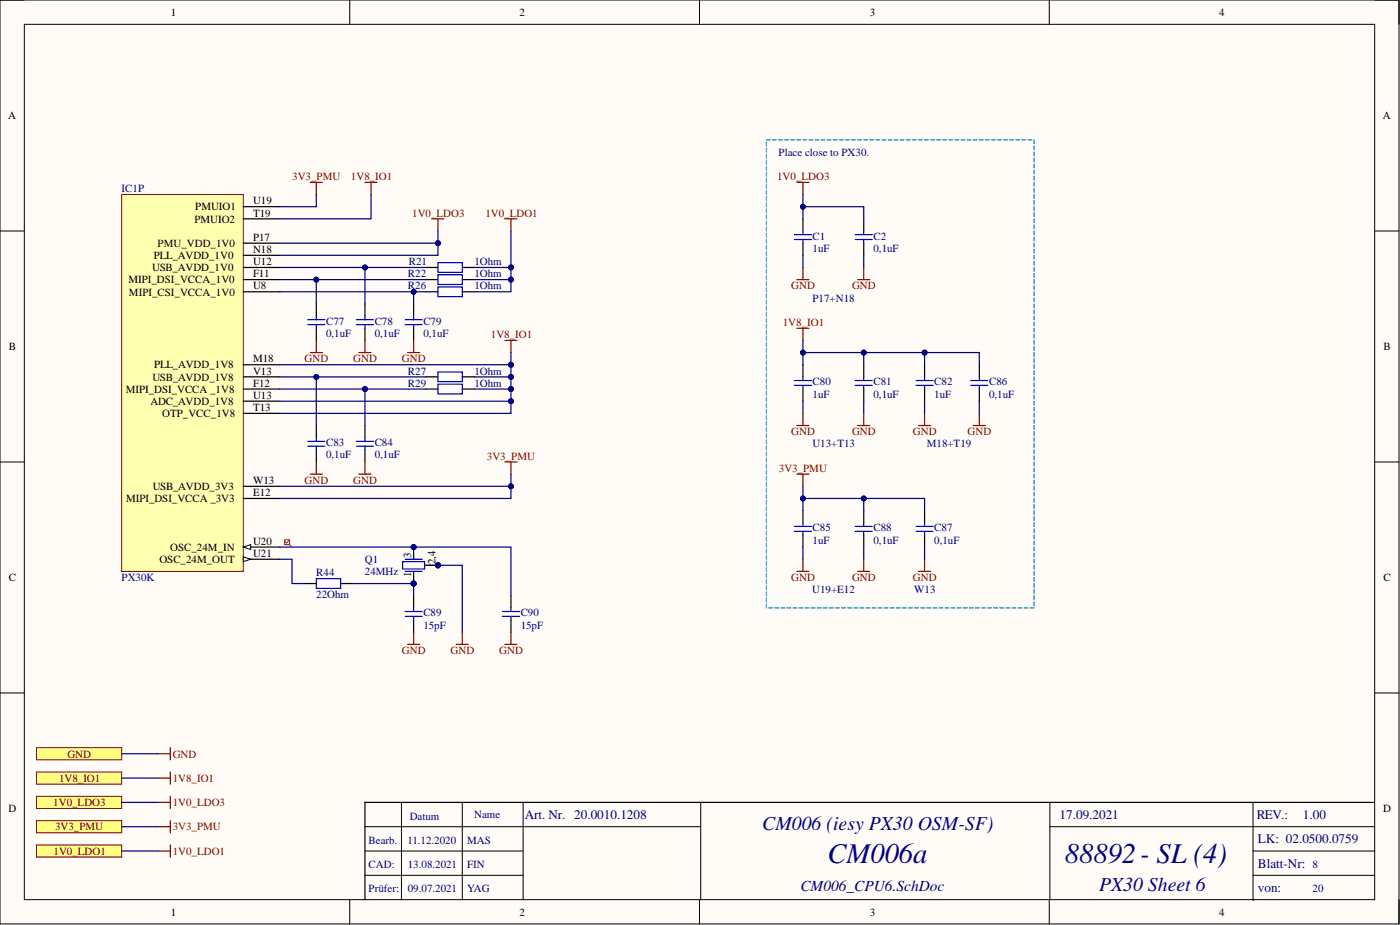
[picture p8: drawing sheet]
<svg xmlns="http://www.w3.org/2000/svg" width="292mm" height="193mm" viewBox="0 0 292 193" stroke-linecap="round" stroke-linejoin="round" font-family="sans-serif">
<defs><g id="words">
<g font-size="6" fill="#000080">
<text x="172.7" y="180.1">CM006a</text>
<text x="222.2" y="180.1">88892- SL (4)</text>
</g>
<g font-size="4.1" fill="#000080">
<text x="159" y="173.1">CM006 (iesy PX30 OSM-SF)</text>
<text x="229.3" y="185.8">PX30 Sheet 6</text>
</g>
<text font-size="3.2" fill="#000080" x="167" y="186">CM006_CPU6.SchDoc</text>
<g font-size="2.7" fill="#000080">
<text x="109.5" y="170.9">Art. Nr. 20.0010.1208</text>
<text x="221.1" y="170.9">17.09.2021</text>
<text x="262.2" y="170.9">REV.:</text>
<text x="271.8" y="170.9">1.00</text>
<text x="262.5" y="175.9">LK: 02.0500.0759</text>
<text x="262.5" y="181">Blatt-Nr:</text>
<text x="262.5" y="186.1">von:</text>
</g>
<g font-size="2.3">
<text x="35.6" y="3.3">1</text>
<text x="108.4" y="3.3">2</text>
<text x="181.5" y="3.3">3</text>
<text x="254.4" y="3.3">4</text>
<text x="1.7" y="24.9">A</text>
<text x="288.5" y="24.9">A</text>
<text x="40.5" y="46.4">PMUIO2</text>
<text x="40.7" y="43.9">PMUIO1</text>
<text x="52.8" y="42.6">U19</text>
<text x="52.8" y="45.2">T19</text>
<text x="32.9" y="51.5">PMU_VDD_1V0</text>
<text x="52.8" y="50.2">P17</text>
<text x="52.8" y="52.8">N18</text>
<text x="26.8" y="59.1">MIPI_DSI_VCCA_1V0</text>
<text x="31.7" y="56.6">USB_AVDD_1V0</text>
<text x="32.1" y="54">PLL_AVDD_1V0</text>
<text x="52.8" y="55.3">U12</text>
<text x="52.8" y="57.8">F11</text>
<text x="26.9" y="61.7">MIPI_CSI_VCCA_1V0</text>
<text x="52.8" y="60.4">U8</text>
<text x="1.8" y="73.1">B</text>
<text x="32.2" y="76.9">PLL_AVDD_1V8</text>
<text x="52.8" y="75.6">M18</text>
<text x="288.7" y="73.1">B</text>
<text x="26.3" y="81.9">MIPI_DSI_VCCA _1V8</text>
<text x="31.8" y="79.4">USB_AVDD_1V8</text>
<text x="52.8" y="78.1">V13</text>
<text x="52.8" y="80.7">F12</text>
<text x="52.8" y="83.2">U13</text>
<text x="31.4" y="84.5">ADC_AVDD_1V8</text>
<text x="33.8" y="87">OTP_VCC_1V8</text>
<text x="52.8" y="85.7">T13</text>
<text x="52.8" y="101">W13</text>
<text x="26.3" y="104.8">MIPI_DSI_VCCA _3V3</text>
<text x="31.9" y="102.2">USB_AVDD_3V3</text>
<text x="52.8" y="103.5">E12</text>
<text x="52.8" y="113.6">U20</text>
<text x="33.3" y="117.4">OSC_24M_OUT</text>
<text x="35.5" y="114.9">OSC_24M_IN</text>
<text x="52.8" y="116.2">U21</text>
<text x="85.8" y="116.4" transform="rotate(-90 85.8 116.4)">3</text>
<text x="90.9" y="117.7" transform="rotate(-90 90.9 117.7)">2,4</text>
<text x="1.8" y="121.3">C</text>
<text x="85.8" y="120.3" transform="rotate(-90 85.8 120.3)">1</text>
<text x="288.6" y="121.3">C</text>
<text x="1.8" y="169.4">D</text>
<text x="288.6" y="169.4">D</text>
<text x="35.6" y="191">1</text>
<text x="108.4" y="191">2</text>
<text x="181.5" y="191">3</text>
<text x="254.4" y="191">4</text>
</g>
<g font-size="2.3" fill="#000080">
<text x="162.4" y="32.5">Place close to PX30.</text>
<text x="25.4" y="40.1">IC1P</text>
<text x="169.6" y="50">C1</text>
<text x="169.6" y="52.5">1uF</text>
<text x="182.2" y="50">C2</text>
<text x="182.2" y="52.5">0,1uF</text>
<text x="85.1" y="57.8">R22</text>
<text x="85.3" y="55.3">R21</text>
<text x="99" y="55.3">1Ohm</text>
<text x="99" y="57.8">1Ohm</text>
<text x="85.1" y="60.4">R26</text>
<text x="99" y="60.4">1Ohm</text>
<text x="169.5" y="62.9">P17+N18</text>
<text x="68" y="67.7">C77</text>
<text x="68" y="70.3">0,1uF</text>
<text x="78.2" y="67.7">C78</text>
<text x="78.2" y="70.3">0,1uF</text>
<text x="88.3" y="67.7">C79</text>
<text x="88.3" y="70.3">0,1uF</text>
<text x="85.1" y="78.1">R27</text>
<text x="85.1" y="80.7">R29</text>
<text x="99" y="78.1">1Ohm</text>
<text x="99" y="80.7">1Ohm</text>
<text x="169.6" y="80.4">C80</text>
<text x="169.6" y="83">1uF</text>
<text x="182.2" y="80.4">C81</text>
<text x="182.2" y="83">0,1uF</text>
<text x="194.9" y="80.4">C82</text>
<text x="194.9" y="83">1uF</text>
<text x="206.4" y="80.4">C86</text>
<text x="206.4" y="83">0,1uF</text>
<text x="68" y="93.1">C83</text>
<text x="68" y="95.6">0,1uF</text>
<text x="78.2" y="93.1">C84</text>
<text x="78.2" y="95.6">0,1uF</text>
<text x="169.5" y="93.4">U13+T13</text>
<text x="193.4" y="93.4">M18+T19</text>
<text x="169.6" y="110.9">C85</text>
<text x="169.6" y="113.4">1uF</text>
<text x="182.2" y="110.9">C88</text>
<text x="182.2" y="113.4">0,1uF</text>
<text x="194.9" y="110.9">C87</text>
<text x="194.9" y="113.4">0,1uF</text>
<text x="76.1" y="117.4">Q1</text>
<text x="76.1" y="120">24MHz</text>
<text x="25.4" y="121.3">PX30K</text>
<text x="66" y="120.2">R44</text>
<text x="66" y="124.8">22Ohm</text>
<text x="169.4" y="123.8">U19+E12</text>
<text x="190.8" y="123.8">W13</text>
<text x="88.3" y="128.6">C89</text>
<text x="88.3" y="131.1">15pF</text>
<text x="108.6" y="128.6">C90</text>
<text x="108.6" y="131.1">15pF</text>
<text x="85.5" y="171">Datum</text>
<text x="98.9" y="170.7">Name</text>
<text x="76.9" y="176">Bearb.</text>
<text x="85" y="176">11.12.2020</text>
<text x="97.5" y="176">MAS</text>
<text x="76.9" y="181.1">CAD:</text>
<text x="85.1" y="181.1">13.08.2021</text>
<text x="97.5" y="181.1">FIN</text>
<text x="273.9" y="181.1">8</text>
<text x="76.9" y="186.2">Prüfer:</text>
<text x="85.1" y="186.2">09.07.2021</text>
<text x="97.5" y="186.2">YAG</text>
<text x="273.9" y="186.2">20</text>
</g>
<g font-size="2.3" fill="#800000">
<text x="61" y="37.6">3V3_PMU</text>
<text x="73.2" y="37.6">1V8_IO1</text>
<text x="162.1" y="37.6">1V0_LDO3</text>
<text x="86" y="45.2">1V0_LDO3</text>
<text x="101.3" y="45.2">1V0_LDO1</text>
<text x="165.1" y="60.4">GND</text>
<text x="177.8" y="60.4">GND</text>
<text x="102.4" y="70.5">1V8_IO1</text>
<text x="163.3" y="68">1V8_IO1</text>
<text x="63.6" y="75.6">GND</text>
<text x="73.7" y="75.6">GND</text>
<text x="83.9" y="75.6">GND</text>
<text x="101.6" y="95.9">3V3_PMU</text>
<text x="165.1" y="90.8">GND</text>
<text x="177.8" y="90.8">GND</text>
<text x="190.5" y="90.8">GND</text>
<text x="201.9" y="90.8">GND</text>
<text x="63.6" y="101">GND</text>
<text x="73.7" y="101">GND</text>
<text x="162.5" y="98.4">3V3_PMU</text>
<text x="165.1" y="121.3">GND</text>
<text x="177.8" y="121.3">GND</text>
<text x="190.5" y="121.3">GND</text>
<text x="83.9" y="136.5">GND</text>
<text x="94" y="136.5">GND</text>
<text x="104.2" y="136.5">GND</text>
<text x="14.1" y="158">GND</text>
<text x="36" y="158">GND</text>
<text x="12.3" y="163.1">1V8_IO1</text>
<text x="36" y="163.1">1V8_IO1</text>
<text x="11.1" y="168.2">1V0_LDO3</text>
<text x="11.5" y="173.2">3V3_PMU</text>
<text x="36" y="168.2">1V0_LDO3</text>
<text x="36" y="173.2">3V3_PMU</text>
<text x="11.2" y="178.3">1V0_LDO1</text>
<text x="36" y="178.3">1V0_LDO1</text>
</g>
</g></defs>
<path d="M0 0h291.9v192.8h-291.9z" fill-rule="evenodd" fill="#fffcf8"/>
<path d="M0 0h291.9v192.8h-291.9z" fill="none" stroke="#000" stroke-width=".21"/>
<path d="M5.1 5.1h281.7v182.6h-281.7z" fill-rule="evenodd" fill="#fffcf8"/>
<g fill="none" stroke="#000" stroke-width=".21">
<path d="M0 0h5.1M5.1 5.1h281.7v182.6h-281.7zM73 0v5.1M145.9 0v5.1M218.9 0v5.1M286.8 0h5.1v5.1M0 48.2h5.1M286.8 48.2h5.1M0 96.4h5.1M286.8 96.4h5.1M0 144.6h5.1M286.8 144.6h5.1"/>
<path d="M76.1 172.5h70.1M76.1 177.5h33M83.8 167.4v20.3M96.5 167.4v20.3M109.1 167.4v20.3M146.2 167.4v20.3M219 172.5h67.8M219 167.4v20.3M261.4 177.5h25.4M261.4 167.4v20.4h.2M73 187.7v5.1M76.1 182.6h33"/>
<path d="M145.9 187.7v5.1M218.9 187.7v5.1M261.4 182.6h25.4M291.9 187.7v5.1"/>
</g>
<path d="M86.3 124.3v2.5M86.3 129.3v2.6M106.6 124.3v2.5M106.6 129.3v2.6M286.6 167.4h-210.5v20.3" fill="none" stroke="#000" stroke-width=".25"/>
<path d="M85 134.4h2.6M86.3 131.9v2.5M95.2 134.4h2.5M96.5 131.9v2.5M105.3 134.4h2.6M106.6 131.9v2.5" fill="none" stroke="#800000" stroke-width=".25"/>
<path d="M84.5 127.6h3.6M84.5 128.6h3.6M86.3 126.8v.8M86.3 128.6v.7M104.8 127.6h3.6M104.8 128.6h3.6M106.6 126.8v.8M106.6 128.6v.7" fill="none" stroke="#00f" stroke-width=".25"/>
<circle cx="86.3" cy="121.7" r=".51" fill="#000080"/>
<circle cx="86.3" cy="121.7" r=".51" fill="none" stroke="#000080" stroke-width=".21"/>
<circle cx="91.4" cy="117.9" r=".51" fill="#000080"/>
<circle cx="91.4" cy="117.9" r=".51" fill="none" stroke="#000080" stroke-width=".21"/>
<circle cx="86.3" cy="114.1" r=".51" fill="#000080"/>
<circle cx="86.3" cy="114.1" r=".51" fill="none" stroke="#000080" stroke-width=".21"/>
<circle cx="91.4" cy="117.9" r=".51" fill="#000080"/>
<circle cx="91.4" cy="117.9" r=".51" fill="none" stroke="#000080" stroke-width=".21"/>
<path d="M86.3 119.2v2.5" fill="none" stroke="#000" stroke-width=".25"/>
<circle cx="86.3" cy="121.7" r=".51" fill="#000080"/>
<circle cx="86.3" cy="121.7" r=".51" fill="none" stroke="#000080" stroke-width=".21"/>
<path d="M88.8 117.9h2.6" fill="none" stroke="#000" stroke-width=".25"/>
<circle cx="91.4" cy="117.9" r=".51" fill="#000080"/>
<circle cx="91.4" cy="117.9" r=".51" fill="none" stroke="#000080" stroke-width=".21"/>
<path d="M86.3 114.1v2.6" fill="none" stroke="#000" stroke-width=".25"/>
<circle cx="86.3" cy="114.1" r=".51" fill="#000080"/>
<circle cx="86.3" cy="114.1" r=".51" fill="none" stroke="#000080" stroke-width=".21"/>
<path d="M88.6 117.9h2.8" fill="none" stroke="#000" stroke-width=".25"/>
<circle cx="91.4" cy="117.9" r=".51" fill="#000080"/>
<circle cx="91.4" cy="117.9" r=".51" fill="none" stroke="#000080" stroke-width=".21"/>
<g fill="none" stroke="#00f" stroke-width=".25">
<path d="M91.4 54.8h5.1v2h-5.1zM91.4 57.3h5.1v2h-5.1zM91.4 59.9h5.1v2h-5.1zM165.7 49h3.6M165.7 50h3.6M167.5 48.2v.8M167.5 50v.7M178.4 49h3.6M178.4 50h3.6M180.2 48.2v.8M180.2 50v.7M64.2 66.7h3.6"/>
<path d="M64.2 67.7h3.6M66 65.9v.8M66 67.7v.8M74.4 66.7h3.5M74.4 67.7h3.5M76.1 65.9v.8M76.1 67.7v.8M84.5 66.7h3.6M84.5 67.7h3.6M86.3 65.9v.8M86.3 67.7v.8M91.4 77.6h5.1v2h-5.1z"/>
<path d="M165.7 79.4h3.6M167.5 78.6v.8M178.4 79.4h3.6M180.2 78.6v.8M191.1 79.4h3.6M192.9 78.6v.8M202.5 79.4h3.6M204.3 78.6v.8M64.2 92.1h3.6M64.2 93.1h3.6M66 91.3v.8M66 93.1v.7"/>
<path d="M74.4 92.1h3.5M74.4 93.1h3.5M76.1 91.3v.8M76.1 93.1v.7M91.4 80.1h5.1v2.1h-5.1zM165.7 80.4h3.6M167.5 80.4v.8M178.4 80.4h3.6M180.2 80.4v.8M191.1 80.4h3.6M192.9 80.4v.8M202.5 80.4h3.6"/>
<path d="M204.3 80.4v.8M84 117.2h4.6v1.5h-4.6zM84.5 119.2h3.6M84.5 116.7h3.6M165.7 109.8h3.6M165.7 110.8h3.6M167.5 109.1v.7M167.5 110.8v.8M178.4 109.8h3.6M178.4 110.8h3.6M180.2 109.1v.7M180.2 110.8v.8"/>
<path d="M191.1 109.8h3.6M191.1 110.8h3.6M192.9 109.1v.7M192.9 110.8v.8"/>
</g>
<g fill="none" stroke="#000" stroke-width=".25">
<path d="M88.8 55.8h2.6M88.8 58.3h2.6M96.5 55.8h2.5M96.5 58.3h2.5M167.5 45.7v2.5M167.5 50.7v2.6M180.2 45.7v2.5M180.2 50.7v2.6M66 63.4v2.5M66 68.5v2.5M76.1 63.4v2.5M76.1 68.5v2.5"/>
<path d="M86.3 63.4v2.5M86.3 68.5v2.5M88.8 78.6h2.6M88.8 60.9h2.6M96.5 78.6h2.5M96.5 60.9h2.5M167.5 76.1v2.5M180.2 76.1v2.5M192.9 76.1v2.5M204.3 76.1v2.5M66 88.8v2.5M66 93.8v2.6"/>
<path d="M76.1 88.8v2.5M76.1 93.8v2.6M88.8 81.2h2.6M96.5 81.2h2.5M167.5 81.2v2.5M180.2 81.2v2.5M192.9 81.2v2.5M204.3 81.2v2.5M167.5 106.5v2.6M167.5 111.6v2.5M180.2 106.5v2.6M180.2 111.6v2.5"/>
<path d="M192.9 106.5v2.6M192.9 111.6v2.5"/>
</g>
<g fill="none" stroke="#800000" stroke-width=".25">
<path d="M64.7 38h2.6M66 38v2.6M166.3 38h2.5M167.5 38v2.6M105.3 45.7h2.6M106.6 45.7v2.5M166.3 58.3h2.5M167.5 55.8v2.5M178.9 58.3h2.6M180.2 55.8v2.5M64.7 73.6h2.6M66 71v2.6"/>
<path d="M74.9 73.6h2.5M76.1 71v2.6M85 73.6h2.6M86.3 71v2.6M105.3 71h2.6M106.6 71v2.6M166.3 68.5h2.5M167.5 68.5v2.5M64.7 98.9h2.6M66 96.4v2.5M74.9 98.9h2.5M76.1 96.4v2.5"/>
<path d="M105.3 96.4h2.6M106.6 96.4v2.5M166.3 88.8h2.5M166.3 98.9h2.5M167.5 86.2v2.6M167.5 98.9v2.6M178.9 88.8h2.6M180.2 86.2v2.6M191.6 88.8h2.6M192.9 86.2v2.6M203.1 88.8h2.5M204.3 86.2v2.6"/>
<path d="M166.3 119.2h2.5M167.5 116.7v2.5M178.9 119.2h2.6M180.2 116.7v2.5M191.6 119.2h2.6M192.9 116.7v2.5M33 177.5h2.5M35.5 176.3v2.5"/>
</g>
<g fill="none" stroke="#009cca" stroke-width=".25">
<path d="M159.9 29.2h.8M159.9 29.6v.8M159.9 30.9v.8M159.9 32.2v.8M159.9 33.4v.8M159.9 34.7v.8M159.9 36v.8M159.9 37.3v.7M159.9 38.5v.8M159.9 39.8v.8M161.2 29.2h.8M162.4 29.2h.8"/>
<path d="M163.7 29.2h.8M165 29.2h.8M166.3 29.2h.7M167.5 29.2h.8M168.8 29.2h.8M170.1 29.2h.8M171.3 29.2h.8M172.6 29.2h.8M173.9 29.2h.8M175.1 29.2h.8M176.4 29.2h.8M177.7 29.2h.8"/>
<path d="M178.9 29.2h.8M180.2 29.2h.8M181.5 29.2h.8M182.8 29.2h.7M184 29.2h.8M185.3 29.2h.8M186.6 29.2h.8M187.8 29.2h.8M189.1 29.2h.8M190.4 29.2h.8M191.6 29.2h.8M192.9 29.2h.8"/>
<path d="M194.2 29.2h.8M195.4 29.2h.8M196.7 29.2h.8M198 29.2h.8M199.3 29.2h.7M200.5 29.2h.8M201.8 29.2h.8M203.1 29.2h.8M204.3 29.2h.8M205.6 29.2h.8M206.9 29.2h.8M208.1 29.2h.8"/>
<path d="M209.4 29.2h.8M210.7 29.2h.8M211.9 29.2h.8M213.2 29.2h.8M214.5 29.2h.8M215.7 29.2v.8M215.7 30.4v.8M215.7 31.7v.8M215.7 33v.8M215.7 34.2v.8M215.7 35.5v.8M215.7 36.8v.8"/>
<path d="M215.7 38v.8M215.7 39.3v.8M159.9 41.1v.7M159.9 42.3v.8M159.9 43.6v.8M159.9 44.9v.8M159.9 46.1v.8M159.9 47.4v.8M159.9 48.7v.8M159.9 49.9v.8M159.9 51.2v.8M159.9 52.5v.8"/>
<path d="M159.9 53.7v.8M159.9 55v.8M159.9 56.3v.8M159.9 57.5v.8M159.9 58.8v.8M215.7 40.6v.8M215.7 41.8v.8M215.7 43.1v.8M215.7 44.4v.8M215.7 45.7v.7M215.7 46.9v.8M215.7 48.2v.8"/>
<path d="M215.7 49.5v.8M215.7 50.7v.8M215.7 52v.8M215.7 53.3v.8M215.7 54.5v.8M215.7 55.8v.8M215.7 57.1v.8M215.7 58.3v.8M215.7 59.6v.8M159.9 60.1v.8M159.9 61.3v.8M159.9 62.6v.8"/>
<path d="M159.9 63.9v.8M159.9 65.2v.7M159.9 66.4v.8M159.9 67.7v.8M159.9 69v.7M159.9 70.2v.8M159.9 71.5v.8M159.9 72.8v.8M159.9 74v.8M159.9 75.3v.8M159.9 76.6v.8M159.9 77.8v.8"/>
<path d="M159.9 79.1v.8M215.7 60.9v.8M215.7 62.1v.8M215.7 63.4v.8M215.7 64.7v.8M215.7 65.9v.8M215.7 67.2v.8M215.7 68.5v.8M215.7 69.7v.8M215.7 71v.8M215.7 72.3v.8M215.7 73.6v.7"/>
<path d="M215.7 74.8v.8M215.7 76.1v.8M215.7 77.4v.7M215.7 78.6v.8M215.7 79.9v.8M159.9 80.4v.8M159.9 81.6v.8M159.9 82.9v.8M159.9 84.2v.8M159.9 85.4v.8M159.9 86.7v.8M159.9 88v.8"/>
<path d="M159.9 89.2v.8M159.9 90.5v.8M159.9 91.8v.8M159.9 93v.8M159.9 94.3v.8M159.9 95.6v.8M159.9 96.9v.7M159.9 98.1v.8M159.9 99.4v.8M215.7 81.2v.8M215.7 82.4v.8M215.7 83.7v.8"/>
<path d="M215.7 85v.8M215.7 86.2v.8M215.7 87.5v.8M215.7 88.8v.8M215.7 90v.8M215.7 91.3v.8M215.7 92.6v.8M215.7 93.8v.8M215.7 95.1v.8M215.7 96.4v.8M215.7 97.6v.8M215.7 98.9v.8"/>
<path d="M159.9 100.7v.8M159.9 101.9v.8M159.9 103.2v.8M159.9 104.5v.8M159.9 105.7v.8M159.9 107v.8M159.9 108.3v.8M159.9 109.5v.8M159.9 110.8v.8M159.9 112.1v.8M159.9 113.3v.8M159.9 114.6v.8"/>
<path d="M159.9 115.9v.8M159.9 117.1v.8M159.9 118.4v.8M159.9 119.7v.8M215.7 100.2v.8M215.7 101.5v.7M215.7 102.7v.8M215.7 104v.8M215.7 105.3v.7M215.7 106.5v.8M215.7 107.8v.8M215.7 109.1v.8"/>
<path d="M215.7 110.3v.8M215.7 111.6v.8M215.7 112.9v.8M215.7 114.1v.8M215.7 115.4v.8M215.7 116.7v.8M215.7 117.9v.8M215.7 119.2v.8M159.9 120.9v.8M159.9 122.2v.8M159.9 123.5v.8M159.9 124.8v.7"/>
<path d="M159.9 126v.8M160.4 126.8h.8M161.7 126.8h.7M162.9 126.8h.8M164.2 126.8h.8M165.5 126.8h.8M166.7 126.8h.8M168 126.8h.8M169.3 126.8h.8M170.5 126.8h.8M171.8 126.8h.8M173.1 126.8h.8"/>
<path d="M174.3 126.8h.8M175.6 126.8h.8M176.9 126.8h.8M178.2 126.8h.7M179.4 126.8h.8M180.7 126.8h.8M182 126.8h.8M183.2 126.8h.8M184.5 126.8h.8M185.8 126.8h.8M187 126.8h.8M188.3 126.8h.8"/>
<path d="M189.6 126.8h.8M190.8 126.8h.8M192.1 126.8h.8M193.4 126.8h.8M194.6 126.8h.8M195.9 126.8h.8M197.2 126.8h.8M198.5 126.8h.8M199.7 126.8h.8M201 126.8h.8M202.3 126.8h.8M203.5 126.8h.8"/>
<path d="M204.8 126.8h.8M206.1 126.8h.8M207.3 126.8h.8M208.6 126.8h.8M209.9 126.8h.8M211.1 126.8h.8M212.4 126.8h.8M213.7 126.8h.8M215 126.8h.7M215.7 120.5v.8M215.7 121.7v.8M215.7 123v.8"/>
<path d="M215.7 124.3v.8M215.7 125.5v.8"/>
</g>
<path d="M7.6 176.3h17.8v2.5h-17.8z" fill-rule="evenodd" fill="#ffff80"/>
<path d="M7.6 176.3h17.8v2.5h-17.8z" fill="none" stroke="#800000" stroke-width=".21"/>
<path d="M33 162.3h2.5M33 167.4h2.5M35.5 161.1v2.5M35.5 166.1v2.6" fill="none" stroke="#800000" stroke-width=".25"/>
<path d="M7.6 161.1h17.8v2.5h-17.8z" fill-rule="evenodd" fill="#ffff80"/>
<path d="M7.6 161.1h17.8v2.5h-17.8z" fill="none" stroke="#800000" stroke-width=".21"/>
<path d="M7.6 166.1h17.8v2.6h-17.8z" fill-rule="evenodd" fill="#ffff80"/>
<path d="M7.6 166.1h17.8v2.6h-17.8z" fill="none" stroke="#800000" stroke-width=".21"/>
<path d="M7.6 171.2h17.8v2.5h-17.8z" fill-rule="evenodd" fill="#ffff80"/>
<path d="M7.6 171.2h17.8v2.5h-17.8z" fill="none" stroke="#800000" stroke-width=".21"/>
<path d="M33 157.2h2.5M35.5 156v2.5M33 172.5h2.5M35.5 171.2v2.5" fill="none" stroke="#800000" stroke-width=".25"/>
<path d="M7.6 156h17.8v2.5h-17.8z" fill-rule="evenodd" fill="#ffff80"/>
<path d="M7.6 156h17.8v2.5h-17.8z" fill="none" stroke="#800000" stroke-width=".21"/>
<path d="M90.1 45.7h2.5M91.4 45.7v2.5" fill="none" stroke="#800000" stroke-width=".25"/>
<path d="M59.4 112.6h1v1h-1zM60.3 112.8l-.5 .5-.3-.3M60.4 113.6l.5 .5" fill="none" stroke="#f00" stroke-width=".21"/>
<path d="M25.4 40.6h25.4v78.6h-25.4z" fill-rule="evenodd" fill="#ffffb0"/>
<path d="M25.4 40.6h25.4v78.6h-25.4z" fill="none" stroke="#800000" stroke-width=".21"/>
<g fill="none" stroke="#000" stroke-width=".25">
<path d="M50.8 50.7h7.6M50.8 43.1h7.6M50.8 45.7h7.6M50.8 53.3h7.6M50.8 55.8h7.6M50.8 58.3h7.6M50.8 78.6h7.6M50.8 76.1h7.6M50.8 60.9h7.6M50.8 81.2h7.6M50.8 83.7h7.6M50.8 86.2h7.6"/>
<path d="M50.8 101.5h7.6M50.8 104h7.6M50.8 114.1h7.6"/>
</g>
<path d="M50.8 114.1l1.5-.5v1z" fill="#f8fcff"/>
<path d="M50.8 114.1l1.5-.5v1z" fill="none" stroke="#000" stroke-width=".21"/>
<path d="M50.8 116.7h7.6" fill="none" stroke="#000" stroke-width=".25"/>
<path d="M50.8 116.2l1.5 .5-1.5 .5z" fill="#f8fcff"/>
<path d="M50.8 116.2l1.5 .5-1.5 .5z" fill="none" stroke="#000" stroke-width=".21"/>
<path d="M76.1 38h2.6M77.4 38v2.6" fill="none" stroke="#800000" stroke-width=".25"/>
<path d="M63.5 121.7h2.5M71.1 121.7h2.5" fill="none" stroke="#000" stroke-width=".25"/>
<path d="M66 120.7h5.1v2.1h-5.1z" fill="none" stroke="#00f" stroke-width=".25"/>
<path d="M91.4 117.9h5.1v14" fill="none" stroke="#000080" stroke-width=".25"/>
<circle cx="91.4" cy="117.9" r=".51" fill="#000080"/>
<circle cx="91.4" cy="117.9" r=".51" fill="none" stroke="#000080" stroke-width=".21"/>
<path d="M167.5 53.3v2.5M180.2 53.3v2.5M167.5 73.6h12.7v2.5M167.5 83.7v2.5M180.2 83.7v2.5M192.9 83.7v2.5M204.3 83.7v2.5M167.5 114.1v2.6M180.2 114.1v2.6M192.9 114.1v2.6" fill="none" stroke="#000080" stroke-width=".25"/>
<circle cx="180.2" cy="73.6" r=".51" fill="#000080"/>
<circle cx="180.2" cy="73.6" r=".51" fill="none" stroke="#000080" stroke-width=".21"/>
<circle cx="167.5" cy="73.6" r=".51" fill="#000080"/>
<circle cx="167.5" cy="73.6" r=".51" fill="none" stroke="#000080" stroke-width=".21"/>
<path d="M167.5 43.1h12.7v2.6" fill="none" stroke="#000080" stroke-width=".25"/>
<circle cx="167.5" cy="43.1" r=".51" fill="#000080"/>
<circle cx="167.5" cy="43.1" r=".51" fill="none" stroke="#000080" stroke-width=".21"/>
<path d="M106.6 76.1v2.5h-7.6" fill="none" stroke="#000080" stroke-width=".25"/>
<circle cx="106.6" cy="78.6" r=".51" fill="#000080"/>
<circle cx="106.6" cy="78.6" r=".51" fill="none" stroke="#000080" stroke-width=".21"/>
<circle cx="106.6" cy="76.1" r=".51" fill="#000080"/>
<circle cx="106.6" cy="76.1" r=".51" fill="none" stroke="#000080" stroke-width=".21"/>
<path d="M106.6 48.2v7.6h-7.6" fill="none" stroke="#000080" stroke-width=".25"/>
<circle cx="106.6" cy="55.8" r=".51" fill="#000080"/>
<circle cx="106.6" cy="55.8" r=".51" fill="none" stroke="#000080" stroke-width=".21"/>
<path d="M106.6 78.6v2.6h-7.6" fill="none" stroke="#000080" stroke-width=".25"/>
<circle cx="106.6" cy="81.2" r=".51" fill="#000080"/>
<circle cx="106.6" cy="81.2" r=".51" fill="none" stroke="#000080" stroke-width=".21"/>
<circle cx="106.6" cy="78.6" r=".51" fill="#000080"/>
<circle cx="106.6" cy="78.6" r=".51" fill="none" stroke="#000080" stroke-width=".21"/>
<path d="M106.6 83.7v2.5h-48.2" fill="none" stroke="#000080" stroke-width=".25"/>
<circle cx="106.6" cy="83.7" r=".51" fill="#000080"/>
<circle cx="106.6" cy="83.7" r=".51" fill="none" stroke="#000080" stroke-width=".21"/>
<path d="M106.6 81.2v2.5h-48.2" fill="none" stroke="#000080" stroke-width=".25"/>
<circle cx="106.6" cy="81.2" r=".51" fill="#000080"/>
<circle cx="106.6" cy="81.2" r=".51" fill="none" stroke="#000080" stroke-width=".21"/>
<circle cx="106.6" cy="83.7" r=".51" fill="#000080"/>
<circle cx="106.6" cy="83.7" r=".51" fill="none" stroke="#000080" stroke-width=".21"/>
<path d="M106.6 73.6v2.5h-48.2" fill="none" stroke="#000080" stroke-width=".25"/>
<circle cx="106.6" cy="76.1" r=".51" fill="#000080"/>
<circle cx="106.6" cy="76.1" r=".51" fill="none" stroke="#000080" stroke-width=".21"/>
<path d="M66 58.3v5.1" fill="none" stroke="#000080" stroke-width=".25"/>
<circle cx="66" cy="58.3" r=".51" fill="#000080"/>
<circle cx="66" cy="58.3" r=".51" fill="none" stroke="#000080" stroke-width=".21"/>
<path d="M76.1 55.8v7.6" fill="none" stroke="#000080" stroke-width=".25"/>
<circle cx="76.1" cy="55.8" r=".51" fill="#000080"/>
<circle cx="76.1" cy="55.8" r=".51" fill="none" stroke="#000080" stroke-width=".21"/>
<path d="M66 78.6v10.2" fill="none" stroke="#000080" stroke-width=".25"/>
<circle cx="66" cy="78.6" r=".51" fill="#000080"/>
<circle cx="66" cy="78.6" r=".51" fill="none" stroke="#000080" stroke-width=".21"/>
<path d="M76.1 81.2v7.6" fill="none" stroke="#000080" stroke-width=".25"/>
<circle cx="76.1" cy="81.2" r=".51" fill="#000080"/>
<circle cx="76.1" cy="81.2" r=".51" fill="none" stroke="#000080" stroke-width=".21"/>
<path d="M106.6 98.9v2.6h-48.2" fill="none" stroke="#000080" stroke-width=".25"/>
<circle cx="106.6" cy="101.5" r=".51" fill="#000080"/>
<circle cx="106.6" cy="101.5" r=".51" fill="none" stroke="#000080" stroke-width=".21"/>
<path d="M106.6 101.5v2.5h-48.2" fill="none" stroke="#000080" stroke-width=".25"/>
<circle cx="106.6" cy="101.5" r=".51" fill="#000080"/>
<circle cx="106.6" cy="101.5" r=".51" fill="none" stroke="#000080" stroke-width=".21"/>
<path d="M180.2 73.6h12.7v2.5" fill="none" stroke="#000080" stroke-width=".25"/>
<circle cx="180.2" cy="73.6" r=".51" fill="#000080"/>
<circle cx="180.2" cy="73.6" r=".51" fill="none" stroke="#000080" stroke-width=".21"/>
<circle cx="192.9" cy="73.6" r=".51" fill="#000080"/>
<circle cx="192.9" cy="73.6" r=".51" fill="none" stroke="#000080" stroke-width=".21"/>
<path d="M99 58.3h7.6" fill="none" stroke="#000080" stroke-width=".25"/>
<circle cx="106.6" cy="58.3" r=".51" fill="#000080"/>
<circle cx="106.6" cy="58.3" r=".51" fill="none" stroke="#000080" stroke-width=".21"/>
<path d="M86.3 60.9v2.5" fill="none" stroke="#000080" stroke-width=".25"/>
<circle cx="86.3" cy="60.9" r=".51" fill="#000080"/>
<circle cx="86.3" cy="60.9" r=".51" fill="none" stroke="#000080" stroke-width=".21"/>
<path d="M66 40.6v2.5h-7.6M167.5 71v5.1" fill="none" stroke="#000080" stroke-width=".25"/>
<circle cx="167.5" cy="73.6" r=".51" fill="#000080"/>
<circle cx="167.5" cy="73.6" r=".51" fill="none" stroke="#000080" stroke-width=".21"/>
<path d="M167.5 40.6v5.1" fill="none" stroke="#000080" stroke-width=".25"/>
<circle cx="167.5" cy="43.1" r=".51" fill="#000080"/>
<circle cx="167.5" cy="43.1" r=".51" fill="none" stroke="#000080" stroke-width=".21"/>
<path d="M58.4 50.7h33v2.6h-33M25.4 157.2h7.6M25.4 172.5h7.6M25.4 167.4h7.6M25.4 162.3h7.6M25.4 177.5h7.6" fill="none" stroke="#000080" stroke-width=".25"/>
<circle cx="91.4" cy="50.7" r=".51" fill="#000080"/>
<circle cx="91.4" cy="50.7" r=".51" fill="none" stroke="#000080" stroke-width=".21"/>
<path d="M91.4 48.2v2.5" fill="none" stroke="#000080" stroke-width=".25"/>
<circle cx="91.4" cy="50.7" r=".51" fill="#000080"/>
<circle cx="91.4" cy="50.7" r=".51" fill="none" stroke="#000080" stroke-width=".21"/>
<path d="M77.4 40.6v5.1h-19M167.5 101.5v5" fill="none" stroke="#000080" stroke-width=".25"/>
<circle cx="167.5" cy="104" r=".51" fill="#000080"/>
<circle cx="167.5" cy="104" r=".51" fill="none" stroke="#000080" stroke-width=".21"/>
<path d="M167.5 104h12.7v2.5" fill="none" stroke="#000080" stroke-width=".25"/>
<circle cx="180.2" cy="104" r=".51" fill="#000080"/>
<circle cx="180.2" cy="104" r=".51" fill="none" stroke="#000080" stroke-width=".21"/>
<circle cx="167.5" cy="104" r=".51" fill="#000080"/>
<circle cx="167.5" cy="104" r=".51" fill="none" stroke="#000080" stroke-width=".21"/>
<path d="M192.9 73.6h11.4v2.5" fill="none" stroke="#000080" stroke-width=".25"/>
<circle cx="192.9" cy="73.6" r=".51" fill="#000080"/>
<circle cx="192.9" cy="73.6" r=".51" fill="none" stroke="#000080" stroke-width=".21"/>
<path d="M58.4 116.7h2.5v5h2.6M73.6 121.7h12.7" fill="none" stroke="#000080" stroke-width=".25"/>
<circle cx="86.3" cy="121.7" r=".51" fill="#000080"/>
<circle cx="86.3" cy="121.7" r=".51" fill="none" stroke="#000080" stroke-width=".21"/>
<path d="M86.3 121.7v2.6" fill="none" stroke="#000080" stroke-width=".25"/>
<circle cx="86.3" cy="121.7" r=".51" fill="#000080"/>
<circle cx="86.3" cy="121.7" r=".51" fill="none" stroke="#000080" stroke-width=".21"/>
<path d="M58.4 114.1h48.2v10.2" fill="none" stroke="#000080" stroke-width=".25"/>
<circle cx="86.3" cy="114.1" r=".51" fill="#000080"/>
<circle cx="86.3" cy="114.1" r=".51" fill="none" stroke="#000080" stroke-width=".21"/>
<path d="M58.4 81.2h30.4" fill="none" stroke="#000080" stroke-width=".25"/>
<circle cx="76.1" cy="81.2" r=".51" fill="#000080"/>
<circle cx="76.1" cy="81.2" r=".51" fill="none" stroke="#000080" stroke-width=".21"/>
<path d="M58.4 78.6h30.4" fill="none" stroke="#000080" stroke-width=".25"/>
<circle cx="66" cy="78.6" r=".51" fill="#000080"/>
<circle cx="66" cy="78.6" r=".51" fill="none" stroke="#000080" stroke-width=".21"/>
<path d="M58.4 60.9h30.4" fill="none" stroke="#000080" stroke-width=".25"/>
<circle cx="86.3" cy="60.9" r=".51" fill="#000080"/>
<circle cx="86.3" cy="60.9" r=".51" fill="none" stroke="#000080" stroke-width=".21"/>
<path d="M58.4 58.3h30.4" fill="none" stroke="#000080" stroke-width=".25"/>
<circle cx="66" cy="58.3" r=".51" fill="#000080"/>
<circle cx="66" cy="58.3" r=".51" fill="none" stroke="#000080" stroke-width=".21"/>
<path d="M58.4 55.8h30.4" fill="none" stroke="#000080" stroke-width=".25"/>
<circle cx="76.1" cy="55.8" r=".51" fill="#000080"/>
<circle cx="76.1" cy="55.8" r=".51" fill="none" stroke="#000080" stroke-width=".21"/>
<path d="M106.6 55.8v5.1h-7.6" fill="none" stroke="#000080" stroke-width=".25"/>
<circle cx="106.6" cy="58.3" r=".51" fill="#000080"/>
<circle cx="106.6" cy="58.3" r=".51" fill="none" stroke="#000080" stroke-width=".21"/>
<circle cx="106.6" cy="55.8" r=".51" fill="#000080"/>
<circle cx="106.6" cy="55.8" r=".51" fill="none" stroke="#000080" stroke-width=".21"/>
<path d="M180.2 104h12.7v2.5" fill="none" stroke="#000080" stroke-width=".25"/>
<circle cx="180.2" cy="104" r=".51" fill="#000080"/>
<circle cx="180.2" cy="104" r=".51" fill="none" stroke="#000080" stroke-width=".21"/>
<use href="#words"/>
</svg>
